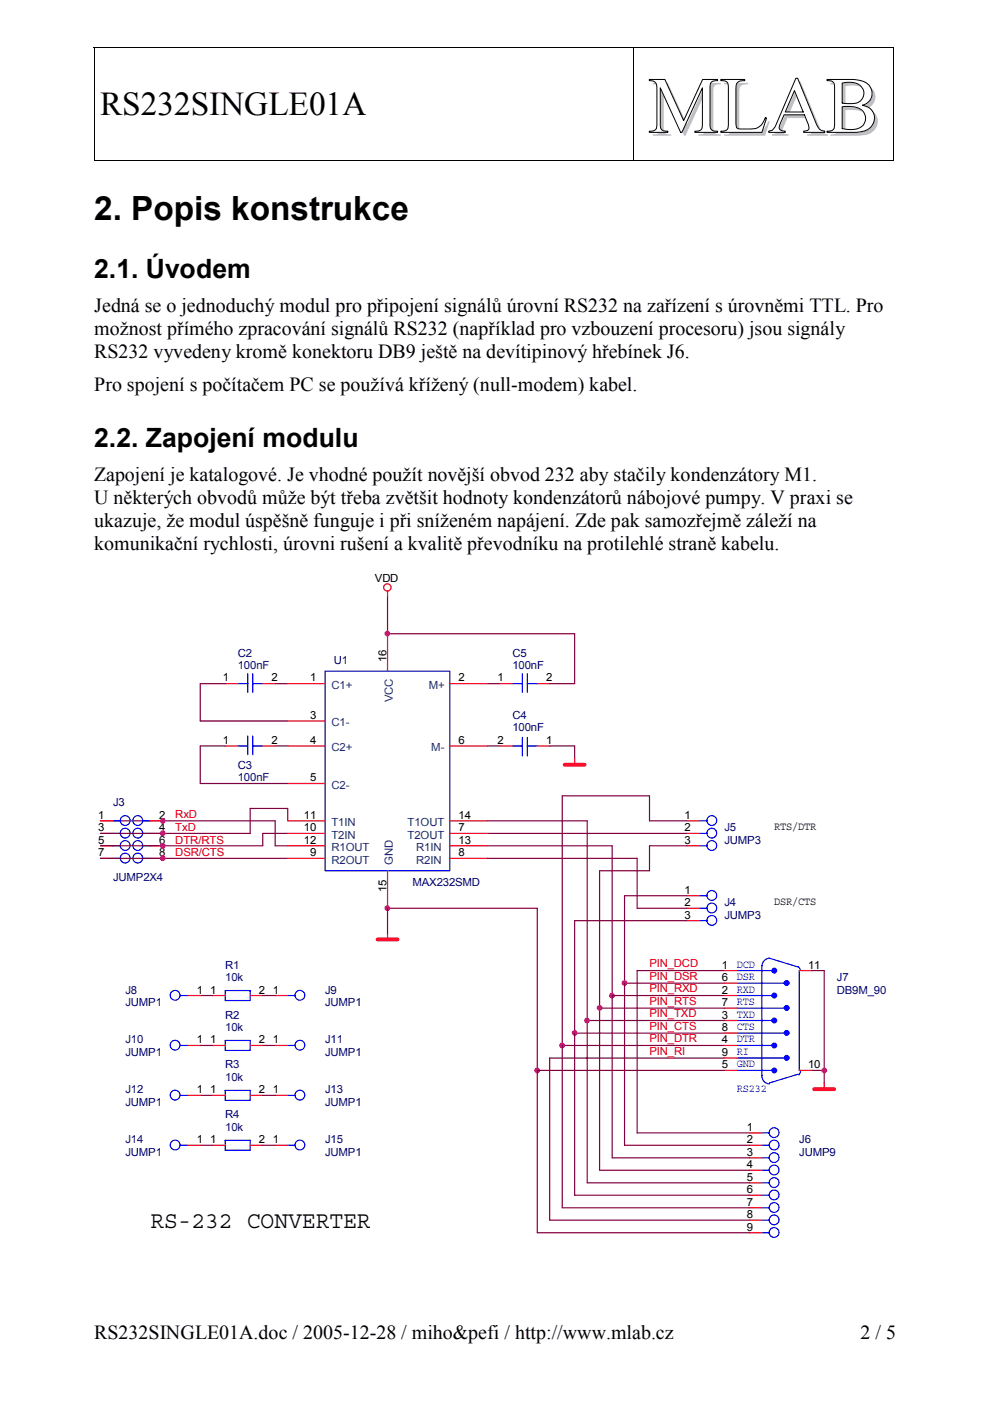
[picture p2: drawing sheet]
<svg xmlns="http://www.w3.org/2000/svg" width="210mm" height="297mm" viewBox="0 0 210 297" stroke-linecap="round" stroke-linejoin="round" font-family="sans-serif">
<defs><g id="words">
<text font-size="16.9" fill="#c0c0c0" x="138.1" y="28.8">MLAB</text>
<g font-size="7.1">
<text x="21.2" y="24.5">RS232SINGLE01A</text>
<text x="20" y="46.6">2. Popis konstrukce</text>
</g>
<g font-size="5.6">
<text x="20" y="59">2.1. Úvodem</text>
<text x="20" y="94.8">2.2. Zapojení modulu</text>
</g>
<text font-size="5" x="31.9" y="260.3">RS-232 CONVERTER</text>
<g font-size="4.2">
<text x="20" y="66.2">Jedná se o jednoduchý modul pro připojení signálů úrovní RS232 na zařízení s úrovněmi TTL. Pro</text>
<text x="20" y="71">možnost přímého zpracování signálů RS232 (například pro vzbouzení procesoru) jsou signály</text>
<text x="20" y="75.9">RS232 vyvedeny kromě konektoru DB9 ještě na devítipinový hřebínek J6.</text>
<text x="20" y="82.9">Pro spojení s počítačem PC se používá křížený (null-modem) kabel.</text>
<text x="20" y="102">Zapojení je katalogové. Je vhodné použít novější obvod 232 aby stačily kondenzátory M1.</text>
<text x="20" y="106.9">U některých obvodů může být třeba zvětšit hodnoty kondenzátorů nábojové pumpy. V praxi se</text>
<text x="20" y="111.8">ukazuje, že modul úspěšně funguje i při sníženém napájení. Zde pak samozřejmě záleží na</text>
<text x="20" y="116.6">komunikační rychlosti, úrovni rušení a kvalitě převodníku na protilehlé straně kabelu.</text>
<text x="20" y="283.8">RS232SINGLE01A.doc / 2005-12-28 / miho&amp;pefi / http://www.mlab.cz</text>
<text x="182.5" y="283.8">2 / 5</text>
</g>
<g font-size="2.4">
<text x="79.5" y="123.3">VDD</text>
<text x="82" y="140.5" transform="rotate(-90 82 140.5)">16</text>
<text x="47.2" y="144.5">1</text>
<text x="57.6" y="144.5">2</text>
<text x="65.7" y="144.5">1</text>
<text x="97.2" y="144.5">2</text>
<text x="105.5" y="144.5">1</text>
<text x="115.8" y="144.5">2</text>
<text x="65.7" y="152.4">3</text>
<text x="47.2" y="157.7">1</text>
<text x="57.6" y="157.7">2</text>
<text x="65.7" y="157.7">4</text>
<text x="97.2" y="157.7">6</text>
<text x="105.5" y="157.7">2</text>
<text x="115.8" y="157.7">1</text>
<text x="65.7" y="165.7">5</text>
<text x="20.8" y="173.6">1</text>
<text x="33.7" y="173.6">2</text>
<text x="64.4" y="173.6">11</text>
<text x="97.2" y="173.6">14</text>
<text x="145.1" y="173.6">1</text>
<text x="20.8" y="176.2">3</text>
<text x="20.8" y="178.9">5</text>
<text x="33.7" y="176.2">4</text>
<text x="33.7" y="178.9">6</text>
<text x="64.4" y="176.2">10</text>
<text x="64.4" y="178.9">12</text>
<text x="97.2" y="176.2">7</text>
<text x="97.2" y="178.9">13</text>
<text x="145.1" y="176.2">2</text>
<text x="145.1" y="178.9">3</text>
<text x="164.2" y="176">RTS/DTR</text>
<text x="20.8" y="181.5">7</text>
<text x="33.7" y="181.5">8</text>
<text x="65.7" y="181.5">9</text>
<text x="97.2" y="181.5">8</text>
<text x="82" y="189.1" transform="rotate(-90 82 189.1)">15</text>
<text x="145.1" y="189.5">1</text>
<text x="164.2" y="191.9">DSR/CTS</text>
<text x="145.1" y="192.1">2</text>
<text x="145.1" y="194.8">3</text>
<text x="153.1" y="205.4">1</text>
<text x="153.1" y="208">6</text>
<text x="171.3" y="205.4">11</text>
<text x="41.7" y="210.7">1</text>
<text x="44.6" y="210.7">1</text>
<text x="54.9" y="210.7">2</text>
<text x="57.8" y="210.7">1</text>
<text x="153.1" y="210.7">2</text>
<text x="153.1" y="215.9">3</text>
<text x="153.1" y="213.3">7</text>
<text x="41.7" y="221.2">1</text>
<text x="44.6" y="221.2">1</text>
<text x="54.9" y="221.2">2</text>
<text x="57.8" y="221.2">1</text>
<text x="153.1" y="221.2">4</text>
<text x="153.1" y="218.6">8</text>
<text x="153.1" y="226.5">5</text>
<text x="153.1" y="223.9">9</text>
<text x="171.3" y="226.5">10</text>
<text x="41.7" y="231.8">1</text>
<text x="44.6" y="231.8">1</text>
<text x="54.9" y="231.8">2</text>
<text x="57.8" y="231.8">1</text>
<text x="158.4" y="239.7">1</text>
<text x="41.7" y="242.4">1</text>
<text x="44.6" y="242.4">1</text>
<text x="54.9" y="242.4">2</text>
<text x="57.8" y="242.4">1</text>
<text x="158.4" y="242.4">2</text>
<text x="158.4" y="245">3</text>
<text x="158.4" y="247.7">4</text>
<text x="158.4" y="250.3">5</text>
<text x="158.4" y="253">6</text>
<text x="158.4" y="255.6">7</text>
<text x="158.4" y="258.3">8</text>
<text x="158.4" y="260.9">9</text>
</g>
<g font-size="2.4" fill="#000080">
<text x="50.4" y="139.2">C2</text>
<text x="50.4" y="141.9">100nF</text>
<text x="70.8" y="140.8">U1</text>
<text x="108.6" y="139.2">C5</text>
<text x="108.6" y="141.9">100nF</text>
<text x="108.6" y="152.4">C4</text>
<text x="108.6" y="155.1">100nF</text>
<text x="50.4" y="163">C3</text>
<text x="50.4" y="165.7">100nF</text>
<text x="24" y="170.9">J3</text>
<text x="153.6" y="176.2">J5</text>
<text x="153.6" y="178.9">JUMP3</text>
<text x="24" y="186.8">JUMP2X4</text>
<text x="87.5" y="187.9">MAX232SMD</text>
<text x="153.6" y="192.1">J4</text>
<text x="153.6" y="194.8">JUMP3</text>
<text x="47.8" y="205.4">R1</text>
<text x="47.8" y="208">10k</text>
<text x="177.4" y="208">J7</text>
<text x="26.6" y="210.7">J8</text>
<text x="26.6" y="213.3">JUMP1</text>
<text x="47.8" y="215.9">R2</text>
<text x="68.9" y="210.7">J9</text>
<text x="68.9" y="213.3">JUMP1</text>
<text x="177.4" y="210.7">DB9M_90</text>
<text x="26.6" y="221.2">J10</text>
<text x="47.8" y="218.6">10k</text>
<text x="68.9" y="221.2">J11</text>
<text x="26.6" y="223.9">JUMP1</text>
<text x="47.8" y="226.5">R3</text>
<text x="68.9" y="223.9">JUMP1</text>
<text x="26.6" y="231.8">J12</text>
<text x="47.8" y="229.2">10k</text>
<text x="68.9" y="231.8">J13</text>
<text x="26.6" y="234.4">JUMP1</text>
<text x="47.8" y="237.1">R4</text>
<text x="47.8" y="239.7">10k</text>
<text x="68.9" y="234.4">JUMP1</text>
<text x="26.6" y="242.4">J14</text>
<text x="26.6" y="245">JUMP1</text>
<text x="68.9" y="242.4">J15</text>
<text x="68.9" y="245">JUMP1</text>
<text x="169.5" y="242.4">J6</text>
<text x="169.5" y="245">JUMP9</text>
</g>
<g font-size="2.4" fill="#004080">
<text x="70.3" y="146.1">C1+</text>
<text x="83.3" y="148.9" transform="rotate(-90 83.3 148.9)">VCC</text>
<text x="90.9" y="146.1">M+</text>
<text x="70.3" y="154">C1-</text>
<text x="70.3" y="159.3">C2+</text>
<text x="91.4" y="159.3">M-</text>
<text x="70.3" y="167.3">C2-</text>
<text x="70.3" y="175.2">T1IN</text>
<text x="70.3" y="177.8">T2IN</text>
<text x="86.4" y="175.2">T1OUT</text>
<text x="86.4" y="177.8">T2OUT</text>
<text x="70.3" y="180.5">R1OUT</text>
<text x="70.3" y="183.1">R2OUT</text>
<text x="83.3" y="183.3" transform="rotate(-90 83.3 183.3)">GND</text>
<text x="88.3" y="180.5">R1IN</text>
<text x="88.3" y="183.1">R2IN</text>
</g>
<g font-size="2.4" fill="#f00">
<text x="37.2" y="173.4">RxD</text>
<text x="37.2" y="178.9">DTR/RTS</text>
<text x="37.2" y="176.2">TxD</text>
<text x="37.2" y="181.5">DSR/CTS</text>
<text x="137.7" y="205.1">PIN_DCD</text>
<text x="137.7" y="207.7">PIN_DSR</text>
<text x="137.7" y="213">PIN_RTS</text>
<text x="137.7" y="215.7">PIN_TXD</text>
<text x="137.7" y="210.4">PIN_RXD</text>
<text x="137.7" y="221">PIN_DTR</text>
<text x="137.7" y="218.3">PIN_CTS</text>
<text x="137.7" y="223.6">PIN_RI</text>
</g>
<g font-size="2.4" fill="#00f">
<text x="156.3" y="205.1">DCD</text>
<text x="156.3" y="207.8">DSR</text>
<text x="156.3" y="213.1">RTS</text>
<text x="156.3" y="210.4">RXD</text>
<text x="156.3" y="215.7">TXD</text>
<text x="156.3" y="218.4">CTS</text>
<text x="156.3" y="221">DTR</text>
<text x="156.3" y="223.6">RI</text>
<text x="156.3" y="226.3">GND</text>
<text x="156.3" y="231.6">RS232</text>
</g>
</g></defs>
<path d="M137.7 16.8h3.3l3.9 8.8 4.1-8.8h3.1v.3a1.21 1.21 0 0 0-1.6 1.3v8.2a1.2 1.2 0 0 0 1.6 1.2v.3h-4.8v-.3a1.18 1.18 0 0 0 1.6-1.3v-7.9l-4.3 9.5h-.3l-4.3-9.5v8a1.2 1.2 0 0 0 1.6 1.2v.3h-3.9v-.3a1.21 1.21 0 0 0 1.6-1.3v-8a1.3 1.3 0 0 0-1.6-1.4z" fill="none" stroke="#000" stroke-width=".21"/>
<g fill="#fff">
<path d="M152.8 16.9h5.1z"/>
<path d="M152.8 16.9l5.1 .1z"/>
<path d="M152.8 17h5.1z"/>
<path d="M152.8 17l5.1 .1z"/>
<path d="M152.8 17.1h5.1z"/>
<path d="M153.2 17.1l4.3 .1z"/>
<path d="M153.5 17.2h3.6z"/>
<path d="M153.8 17.2l3.1 .1z"/>
<path d="M153.9 17.3h2.9z"/>
<path d="M154 17.3h2.7z"/>
<path d="M154 17.3l2.6 .1z"/>
<path d="M154.1 17.4h2.4z"/>
<path d="M154.1 17.4l2.4 .1z"/>
<path d="M154.2 17.5h2.2z"/>
<path d="M154.3 17.5l2 .1z"/>
<path d="M154.3 17.6h2z"/>
<path d="M154.3 17.6l2 .1z"/>
<path d="M154.3 17.7h2z"/>
<path d="M154.3 17.7l1.9 .1z"/>
<path d="M154.3 17.8h1.9z"/>
<path d="M154.3 17.8l1.9 .1z"/>
<path d="M154.3 17.9h1.8z"/>
<path d="M154.4 17.9l1.7 .1z"/>
<path d="M154.4 18h1.7z"/>
<path d="M154.4 18l1.7 .1z"/>
<path d="M154.4 18.1h1.7z"/>
<path d="M154.4 18.1l1.7 .1z"/>
<path d="M154.4 18.2h1.7z"/>
<path d="M154.4 18.2l1.7 .1z"/>
<path d="M154.4 18.3h1.7z"/>
<path d="M154.4 18.3l1.7 .1z"/>
<path d="M154.4 18.4h1.7z"/>
<path d="M154.4 18.4h1.6z"/>
<path d="M154.4 18.4l1.6 .1z"/>
<path d="M154.4 18.5h1.6z"/>
<path d="M154.4 18.5l1.6 .1z"/>
<path d="M154.4 18.6h1.6z"/>
<path d="M154.4 18.6l1.6 .1z"/>
<path d="M154.4 18.7h1.6z"/>
<path d="M154.4 18.7l1.6 .1z"/>
<path d="M154.4 18.8h1.6z"/>
<path d="M154.4 18.8l1.6 .1z"/>
<path d="M154.4 18.9h1.6z"/>
<path d="M154.4 18.9l1.6 .1z"/>
<path d="M154.4 19h1.6z"/>
<path d="M154.4 19l1.6 .1z"/>
<path d="M154.4 19.1h1.6z"/>
<path d="M154.4 19.1l1.6 .1z"/>
<path d="M154.4 19.2h1.6z"/>
<path d="M154.4 19.2l1.6 .1z"/>
<path d="M154.4 19.3h1.6z"/>
<path d="M154.4 19.3l1.6 .1z"/>
<path d="M154.4 19.4h1.6z"/>
<path d="M154.4 19.4l1.6 .1z"/>
<path d="M154.4 19.5h1.6z"/>
<path d="M154.4 19.5l1.6 .1z"/>
<path d="M154.4 19.6h1.6z"/>
<path d="M154.4 19.6l1.6 .1z"/>
<path d="M154.4 19.7h1.6z"/>
<path d="M154.4 19.7l1.6 .1z"/>
<path d="M154.4 19.8h1.6z"/>
<path d="M154.4 19.8l1.6 .1z"/>
<path d="M154.4 19.9h1.6z"/>
<path d="M154.4 19.9l1.6 .1z"/>
<path d="M154.4 20h1.6z"/>
<path d="M154.4 20l1.6 .1z"/>
<path d="M154.4 20.1h1.6z"/>
<path d="M154.4 20.1l1.6 .1z"/>
<path d="M154.4 20.2h1.6z"/>
<path d="M154.4 20.2l1.6 .1z"/>
<path d="M154.4 20.3h1.6z"/>
<path d="M154.4 20.3l1.6 .1z"/>
<path d="M154.4 20.4h1.6z"/>
<path d="M154.4 20.4l1.6 .1z"/>
<path d="M154.4 20.5h1.6z"/>
<path d="M154.4 20.5l1.6 .1z"/>
<path d="M154.4 20.6h1.6z"/>
<path d="M154.4 20.6l1.6 .1z"/>
<path d="M154.4 20.7h1.6z"/>
<path d="M154.4 20.7l1.6 .1z"/>
<path d="M154.4 20.8h1.6z"/>
<path d="M154.4 20.8l1.6 .1z"/>
<path d="M154.4 20.9h1.6z"/>
<path d="M154.4 20.9l1.6 .1z"/>
<path d="M154.4 21h1.6z"/>
<path d="M154.4 21l1.6 .1z"/>
<path d="M154.4 21.1h1.6z"/>
<path d="M154.4 21.1l1.6 .1z"/>
<path d="M154.4 21.2h1.6z"/>
<path d="M154.4 21.2l1.6 .1z"/>
<path d="M154.4 21.3h1.6z"/>
<path d="M154.4 21.3l1.6 .1z"/>
<path d="M154.4 21.4h1.6z"/>
<path d="M154.4 21.4l1.6 .1z"/>
<path d="M154.4 21.5h1.6z"/>
<path d="M154.4 21.5l1.6 .1z"/>
<path d="M154.4 21.6h1.6z"/>
<path d="M154.4 21.6l1.6 .1z"/>
<path d="M154.4 21.7h1.6z"/>
<path d="M154.4 21.7l1.6 .1z"/>
<path d="M154.4 21.8h1.6z"/>
<path d="M154.4 21.8l1.6 .1z"/>
<path d="M154.4 21.9h1.6z"/>
<path d="M154.4 21.9l1.6 .1z"/>
<path d="M154.4 22h1.6z"/>
<path d="M154.4 22l1.6 .1z"/>
<path d="M154.4 22.1h1.6z"/>
<path d="M154.4 22.1l1.6 .1z"/>
<path d="M154.4 22.2h1.6z"/>
<path d="M154.4 22.2l1.6 .1z"/>
<path d="M154.4 22.3h1.6z"/>
<path d="M154.4 22.3l1.6 .1z"/>
<path d="M154.4 22.4h1.6z"/>
<path d="M154.4 22.4l1.6 .1z"/>
<path d="M154.4 22.5h1.6z"/>
<path d="M154.4 22.5l1.6 .1z"/>
<path d="M154.4 22.6h1.6z"/>
<path d="M154.4 22.6l1.6 .1z"/>
<path d="M154.4 22.7h1.6z"/>
<path d="M154.4 22.7l1.6 .1z"/>
<path d="M154.4 22.8h1.6z"/>
<path d="M154.4 22.8l1.6 .1z"/>
<path d="M154.4 22.9h1.6z"/>
<path d="M154.4 22.9l1.6 .1z"/>
<path d="M154.4 23h1.6z"/>
<path d="M154.4 23l1.6 .1z"/>
<path d="M154.4 23.1h1.6z"/>
<path d="M154.4 23.1l1.6 .1z"/>
<path d="M154.4 23.2h1.6z"/>
<path d="M154.4 23.2l1.6 .1z"/>
<path d="M154.4 23.3h1.6z"/>
<path d="M154.4 23.3l1.6 .1z"/>
<path d="M154.4 23.4h1.6z"/>
<path d="M154.4 23.4l1.6 .1z"/>
<path d="M154.4 23.5h1.6z"/>
<path d="M154.4 23.5l1.6 .1z"/>
<path d="M154.4 23.6h1.6z"/>
<path d="M154.4 23.6l1.6 .1z"/>
<path d="M154.4 23.7h1.6z"/>
<path d="M154.4 23.7l1.6 .1z"/>
<path d="M154.4 23.8h1.6z"/>
<path d="M154.4 23.8l1.6 .1z"/>
<path d="M154.4 23.9h1.6z"/>
<path d="M154.4 23.9l1.6 .1z"/>
<path d="M154.4 24h1.6z"/>
<path d="M154.4 24l1.6 .1z"/>
<path d="M154.4 24.1h1.6z"/>
<path d="M154.4 24.1l1.6 .1z"/>
<path d="M154.4 24.2h1.6z"/>
<path d="M154.4 24.2l1.6 .1z"/>
<path d="M154.4 24.3h1.6z"/>
<path d="M154.4 24.3l1.6 .1z"/>
<path d="M154.4 24.4h1.6z"/>
<path d="M154.4 24.4l1.6 .1z"/>
<path d="M154.4 24.5h1.6z"/>
<path d="M154.4 24.5l1.6 .1z"/>
<path d="M154.4 24.6h1.6z"/>
<path d="M154.4 24.6l1.6 .1z"/>
<path d="M154.4 24.7h1.6z"/>
<path d="M154.4 24.7l1.6 .1z"/>
<path d="M154.4 24.8h1.6z"/>
<path d="M154.4 24.8l1.6 .1z"/>
<path d="M154.4 24.9h1.6z"/>
<path d="M154.4 24.9l1.6 .1z"/>
<path d="M154.4 25h1.6z"/>
<path d="M154.4 25l1.6 .1z"/>
<path d="M162.3 25l.2 .1z"/>
<path d="M154.4 25.1h1.6z"/>
<path d="M162.2 25.1h.3z"/>
<path d="M154.4 25.1l1.6 .1z"/>
<path d="M162.2 25.1l.3 .1z"/>
<path d="M154.4 25.2h1.6z"/>
<path d="M162.2 25.2h.3z"/>
<path d="M154.4 25.2l1.6 .1z"/>
<path d="M162.2 25.2l.3 .1z"/>
<path d="M154.4 25.3h1.6z"/>
<path d="M162.1 25.3h.3z"/>
<path d="M154.4 25.3l1.6 .1z"/>
<path d="M162.1 25.3l.3 .1z"/>
<path d="M154.4 25.4h1.6z"/>
<path d="M162.1 25.4h.3z"/>
<path d="M154.4 25.4l1.6 .1z"/>
<path d="M162.1 25.4l.3 .1z"/>
<path d="M154.4 25.5h1.6z"/>
<path d="M162.1 25.5h.3z"/>
<path d="M162.1 25.5h.2z"/>
<path d="M154.4 25.5l1.6 .1z"/>
<path d="M162 25.5l.3 .1z"/>
<path d="M154.4 25.6h1.6z"/>
<path d="M162 25.6h.3z"/>
<path d="M154.4 25.6l1.6 .1z"/>
<path d="M162 25.6l.3 .1z"/>
<path d="M154.4 25.7h1.6z"/>
<path d="M162 25.7h.3z"/>
<path d="M154.4 25.7l1.6 .1z"/>
<path d="M161.9 25.7l.4 .1z"/>
<path d="M154.4 25.8h1.6z"/>
<path d="M161.9 25.8h.4z"/>
<path d="M154.4 25.8l1.6 .1z"/>
<path d="M161.9 25.8l.4 .1z"/>
<path d="M154.4 25.9h1.6z"/>
<path d="M161.8 25.9h.5z"/>
<path d="M154.4 25.9l1.6 .1z"/>
<path d="M161.8 25.9l.4 .1z"/>
<path d="M154.4 26h1.6z"/>
<path d="M161.8 26h.4z"/>
<path d="M154.4 26l1.6 .1z"/>
<path d="M161.8 26l.4 .1z"/>
<path d="M154.4 26.1h1.6z"/>
<path d="M161.8 26.1h.4z"/>
<path d="M161.7 26.1h.5z"/>
<path d="M154.4 26.1l1.6 .1z"/>
<path d="M161.7 26.1l.5 .1z"/>
<path d="M154.4 26.2h1.6z"/>
<path d="M161.7 26.2h.4z"/>
<path d="M154.4 26.2l1.6 .1z"/>
<path d="M161.6 26.2l.5 .1z"/>
<path d="M154.4 26.3h1.6z"/>
<path d="M161.6 26.3h.5z"/>
<path d="M154.4 26.3l1.6 .1z"/>
<path d="M161.6 26.3l.5 .1z"/>
<path d="M154.4 26.4h1.6z"/>
<path d="M161.5 26.4h.6z"/>
<path d="M154.4 26.4l1.6 .1z"/>
<path d="M161.5 26.4l.6 .1z"/>
<path d="M154.4 26.5h1.6z"/>
<path d="M161.5 26.5h.6z"/>
<path d="M154.4 26.5l1.7 .1z"/>
<path d="M161.4 26.5l.7 .1z"/>
<path d="M154.4 26.6h1.7z"/>
<path d="M161.4 26.6h.7z"/>
<path d="M161.3 26.6h.7z"/>
<path d="M154.4 26.6l1.7 .1z"/>
<path d="M161.2 26.6l.8 .1z"/>
<path d="M154.4 26.7h1.7z"/>
<path d="M161.2 26.7h.8z"/>
<path d="M154.4 26.7l1.7 .1z"/>
<path d="M161.2 26.7l.8 .1z"/>
<path d="M154.4 26.8h1.7z"/>
<path d="M161.1 26.8h.9z"/>
<path d="M154.4 26.8l1.7 .1z"/>
<path d="M161 26.8l1 .1z"/>
<path d="M154.4 26.9h1.7z"/>
<path d="M161 26.9h.9z"/>
<path d="M154.4 26.9l1.8 .1z"/>
<path d="M160.9 26.9l1 .1z"/>
<path d="M154.4 27h1.8z"/>
<path d="M160.8 27h1.1z"/>
<path d="M154.4 27l1.8 .1z"/>
<path d="M160.7 27l1.2 .1z"/>
<path d="M154.3 27.1h1.9z"/>
<path d="M160.7 27.1h1.2z"/>
<path d="M154.3 27.1l2 .1z"/>
<path d="M160.6 27.1l1.2 .1z"/>
<path d="M154.3 27.2h2z"/>
<path d="M160.5 27.2h1.3z"/>
<path d="M160.4 27.2h1.4z"/>
<path d="M154.3 27.2l2.1 .1z"/>
<path d="M160.2 27.2l1.6 .1z"/>
<path d="M154.3 27.3h2.2z"/>
<path d="M160.1 27.3h1.7z"/>
<path d="M154.3 27.3l2.3 .1z"/>
<path d="M159.7 27.3l2.1 .1z"/>
<path d="M154.3 27.4h7.5z"/>
<path d="M154.2 27.4l7.6 .1z"/>
<path d="M154.2 27.5h7.6z"/>
<path d="M154.2 27.5h7.5z"/>
<path d="M154.1 27.5l7.6 .1z"/>
<path d="M154.1 27.6h7.6z"/>
<path d="M154 27.6l7.7 .1z"/>
<path d="M153.9 27.7h7.8z"/>
<path d="M153.8 27.7h7.9z"/>
<path d="M153.7 27.7l8 .1z"/>
<path d="M153.6 27.8h8z"/>
<path d="M152.8 27.8l8.8 .1z"/>
<path d="M152.8 27.9h8.8z"/>
<path d="M152.8 27.9l8.8 .1z"/>
<path d="M152.8 28h8.8z"/>
<path d="M152.8 28l8.7 .1z"/>
</g>
<path d="M152.8 16.8h5.1v.3a1.43 1.43 0 0 0-1.9 1.4v7.9l.2 .6 .3 .3h.4h2.3a2.98 2.98 0 0 0 3.1-2.3h.2l-1 3.1h-8.7v-.3a1.18 1.18 0 0 0 1.6-1.3v-8.2a1.2 1.2 0 0 0-1.6-1.2z" fill="none" stroke="#000" stroke-width=".21"/>
<g fill="#fff">
<path d="M168.7 16.6l.4 .1z"/>
<path d="M168.7 16.7h.4z"/>
<path d="M168.7 16.7h.5z"/>
<path d="M168.7 16.7l.5 .1z"/>
<path d="M168.7 16.8h.5z"/>
<path d="M168.7 16.8l.5 .1z"/>
<path d="M168.6 16.9h.6z"/>
<path d="M168.6 16.9l.6 .1z"/>
<path d="M168.6 17h.6z"/>
<path d="M168.6 17h.7z"/>
<path d="M168.6 17l.7 .1z"/>
<path d="M168.5 17.1h.8z"/>
<path d="M168.5 17.1l.8 .1z"/>
<path d="M168.5 17.2h.8z"/>
<path d="M168.5 17.2l.9 .1z"/>
<path d="M168.5 17.3h.9z"/>
<path d="M168.4 17.3h1z"/>
<path d="M168.4 17.3l1 .1z"/>
<path d="M168.4 17.4h1z"/>
<path d="M168.4 17.4l1.1 .1z"/>
<path d="M168.4 17.5h1.1z"/>
<path d="M168.4 17.5l1.1 .1z"/>
<path d="M168.3 17.6h1.2z"/>
<path d="M168.3 17.6l1.2 .1z"/>
<path d="M168.3 17.7h1.2z"/>
<path d="M168.3 17.7l1.3 .1z"/>
<path d="M168.2 17.8h1.4z"/>
<path d="M168.2 17.8l1.4 .1z"/>
<path d="M168.2 17.9h1.4z"/>
<path d="M168.2 17.9l1.5 .1z"/>
<path d="M168.1 18h1.6z"/>
<path d="M168.1 18l1.6 .1z"/>
<path d="M168.1 18.1h1.6z"/>
<path d="M168.1 18.1l1.7 .1z"/>
<path d="M168.1 18.2h1.7z"/>
<path d="M168.1 18.2l1.7 .1z"/>
<path d="M168 18.3h1.8z"/>
<path d="M168 18.3l1.8 .1z"/>
<path d="M168 18.4h1.8z"/>
<path d="M168 18.4l1.9 .1z"/>
<path d="M167.9 18.5h2z"/>
<path d="M167.9 18.5l2 .1z"/>
<path d="M167.9 18.6h2z"/>
<path d="M167.9 18.6l2.1 .1z"/>
<path d="M167.9 18.7h2.1z"/>
<path d="M167.9 18.7l2.1 .1z"/>
<path d="M167.8 18.8h2.2z"/>
<path d="M167.8 18.8l2.2 .1z"/>
<path d="M167.8 18.9h2.3z"/>
<path d="M167.8 18.9l2.3 .1z"/>
<path d="M167.7 19h2.4z"/>
<path d="M167.7 19l2.4 .1z"/>
<path d="M167.7 19.1h2.4z"/>
<path d="M167.7 19.1l2.4 .1z"/>
<path d="M167.6 19.2h2.6z"/>
<path d="M167.6 19.2l2.6 .1z"/>
<path d="M167.6 19.3h2.6z"/>
<path d="M167.6 19.3l.8 .1z"/>
<path d="M168.5 19.3l1.7 .1z"/>
<path d="M167.6 19.4h.8z"/>
<path d="M168.5 19.4h1.8z"/>
<path d="M167.6 19.4l.8 .1z"/>
<path d="M168.5 19.4l1.8 .1z"/>
<path d="M167.5 19.5h.9z"/>
<path d="M168.5 19.5h1.8z"/>
<path d="M167.5 19.5h.8z"/>
<path d="M167.5 19.5l.8 .1z"/>
<path d="M168.6 19.5l1.7 .1z"/>
<path d="M167.5 19.6h.8z"/>
<path d="M168.6 19.6h1.7z"/>
<path d="M167.5 19.6l.8 .1z"/>
<path d="M168.6 19.6l1.7 .1z"/>
<path d="M167.4 19.7h.9z"/>
<path d="M168.6 19.7h1.7z"/>
<path d="M167.4 19.7h.8z"/>
<path d="M168.7 19.7h1.7z"/>
<path d="M167.4 19.7l.8 .1z"/>
<path d="M168.7 19.7l1.7 .1z"/>
<path d="M167.4 19.8h.8z"/>
<path d="M168.7 19.8h1.7z"/>
<path d="M167.4 19.8l.8 .1z"/>
<path d="M168.7 19.8l1.7 .1z"/>
<path d="M167.3 19.9h.9z"/>
<path d="M168.7 19.9h1.8z"/>
<path d="M167.3 19.9l.8 .1z"/>
<path d="M168.7 19.9l1.8 .1z"/>
<path d="M167.3 20h.8z"/>
<path d="M168.7 20h1.8z"/>
<path d="M167.3 20l.8 .1z"/>
<path d="M168.8 20l1.7 .1z"/>
<path d="M167.3 20.1h.8z"/>
<path d="M168.8 20.1h1.8z"/>
<path d="M167.3 20.1l.8 .1z"/>
<path d="M168.8 20.1l1.8 .1z"/>
<path d="M167.2 20.2h.9z"/>
<path d="M168.8 20.2h1.8z"/>
<path d="M167.2 20.2l.8 .1z"/>
<path d="M168.8 20.2l1.8 .1z"/>
<path d="M167.2 20.3h.8z"/>
<path d="M168.9 20.3h1.7z"/>
<path d="M167.1 20.3l.9 .1z"/>
<path d="M168.9 20.3l1.7 .1z"/>
<path d="M167.1 20.4h.8z"/>
<path d="M168.9 20.4h1.7z"/>
<path d="M167.1 20.4l.8 .1z"/>
<path d="M169 20.4l1.7 .1z"/>
<path d="M167.1 20.5h.8z"/>
<path d="M169 20.5h1.7z"/>
<path d="M167.1 20.5l.8 .1z"/>
<path d="M169 20.5l1.7 .1z"/>
<path d="M167 20.6h.9z"/>
<path d="M169 20.6h1.7z"/>
<path d="M167 20.6l.9 .1z"/>
<path d="M169 20.6l1.8 .1z"/>
<path d="M167 20.7h.8z"/>
<path d="M169 20.7h1.8z"/>
<path d="M167 20.7l.8 .1z"/>
<path d="M169 20.7l1.8 .1z"/>
<path d="M167 20.8h.8z"/>
<path d="M169.1 20.8h1.7z"/>
<path d="M169.1 20.8h1.8z"/>
<path d="M166.9 20.8l.9 .1z"/>
<path d="M169.1 20.8l1.8 .1z"/>
<path d="M166.9 20.9h.8z"/>
<path d="M169.1 20.9h1.8z"/>
<path d="M166.9 20.9l.8 .1z"/>
<path d="M169.1 20.9l1.8 .1z"/>
<path d="M166.9 21h.8z"/>
<path d="M169.2 21h1.7z"/>
<path d="M166.9 21l.8 .1z"/>
<path d="M169.2 21l1.7 .1z"/>
<path d="M166.8 21.1h.9z"/>
<path d="M169.2 21.1h1.7z"/>
<path d="M166.8 21.1h.8z"/>
<path d="M166.8 21.1l.8 .1z"/>
<path d="M169.2 21.1l1.8 .1z"/>
<path d="M166.8 21.2h.8z"/>
<path d="M169.2 21.2h1.8z"/>
<path d="M166.8 21.2l.8 .1z"/>
<path d="M169.2 21.2l1.8 .1z"/>
<path d="M166.8 21.3h.8z"/>
<path d="M169.3 21.3h1.7z"/>
<path d="M166.8 21.3l.8 .1z"/>
<path d="M169.3 21.3l1.7 .1z"/>
<path d="M166.7 21.4h.9z"/>
<path d="M169.3 21.4h1.8z"/>
<path d="M166.7 21.4h.8z"/>
<path d="M166.7 21.4l.8 .1z"/>
<path d="M169.3 21.4l1.8 .1z"/>
<path d="M166.7 21.5h.8z"/>
<path d="M169.4 21.5h1.7z"/>
<path d="M166.7 21.5l.8 .1z"/>
<path d="M169.4 21.5l1.7 .1z"/>
<path d="M166.6 21.6h.8z"/>
<path d="M169.4 21.6h1.8z"/>
<path d="M166.6 21.6l.8 .1z"/>
<path d="M169.4 21.6l1.8 .1z"/>
<path d="M166.6 21.7h.8z"/>
<path d="M169.4 21.7h1.8z"/>
<path d="M169.5 21.7h1.7z"/>
<path d="M166.5 21.7l.9 .1z"/>
<path d="M169.5 21.7l1.7 .1z"/>
<path d="M166.5 21.8h.8z"/>
<path d="M169.5 21.8h1.7z"/>
<path d="M166.5 21.8l.8 .1z"/>
<path d="M169.5 21.8l1.7 .1z"/>
<path d="M166.5 21.9h.8z"/>
<path d="M169.5 21.9h1.8z"/>
<path d="M166.5 21.9l.8 .1z"/>
<path d="M169.5 21.9l1.8 .1z"/>
<path d="M166.5 22h.8z"/>
<path d="M169.6 22h1.7z"/>
<path d="M166.4 22l.9 .1z"/>
<path d="M169.6 22l1.7 .1z"/>
<path d="M166.4 22.1h.8z"/>
<path d="M169.6 22.1h1.8z"/>
<path d="M166.4 22.1l.8 .1z"/>
<path d="M169.6 22.1l1.8 .1z"/>
<path d="M166.4 22.2h.8z"/>
<path d="M169.6 22.2h1.8z"/>
<path d="M169.7 22.2h1.7z"/>
<path d="M166.3 22.2l.8 .1z"/>
<path d="M169.7 22.2l1.7 .1z"/>
<path d="M166.3 22.3h.8z"/>
<path d="M169.7 22.3h1.7z"/>
<path d="M166.3 22.3l.8 .1z"/>
<path d="M169.7 22.3l1.7 .1z"/>
<path d="M166.3 22.4h.8z"/>
<path d="M169.7 22.4h1.8z"/>
<path d="M166.3 22.4l.8 .1z"/>
<path d="M169.8 22.4l1.7 .1z"/>
<path d="M166.2 22.5h.8z"/>
<path d="M169.8 22.5h1.7z"/>
<path d="M166.2 22.5l.8 .1z"/>
<path d="M169.8 22.5l1.7 .1z"/>
<path d="M166.2 22.6h.8z"/>
<path d="M169.8 22.6h1.8z"/>
<path d="M166.2 22.6l.8 .1z"/>
<path d="M169.8 22.6l1.8 .1z"/>
<path d="M166.2 22.7h.8z"/>
<path d="M169.8 22.7h1.8z"/>
<path d="M166.2 22.7l.8 .1z"/>
<path d="M169.9 22.7l1.7 .1z"/>
<path d="M166.1 22.8h.8z"/>
<path d="M169.9 22.8h1.7z"/>
<path d="M169.9 22.8h1.8z"/>
<path d="M166.1 22.8l.8 .1z"/>
<path d="M169.9 22.8l1.8 .1z"/>
<path d="M166.1 22.9h.8z"/>
<path d="M169.9 22.9h1.8z"/>
<path d="M166 22.9l.9 .1z"/>
<path d="M170 22.9l1.7 .1z"/>
<path d="M166 23h.8z"/>
<path d="M170 23h1.7z"/>
<path d="M166 23l.8 .1z"/>
<path d="M170 23l1.7 .1z"/>
<path d="M166 23.1h.8z"/>
<path d="M170 23.1h1.7z"/>
<path d="M170 23.1h1.8z"/>
<path d="M165.9 23.1l.9 .1z"/>
<path d="M170.1 23.1l1.7 .1z"/>
<path d="M165.9 23.2h.9z"/>
<path d="M170.1 23.2h1.7z"/>
<path d="M165.9 23.2l.9 .1z"/>
<path d="M170.1 23.2l1.7 .1z"/>
<path d="M165.9 23.3h.8z"/>
<path d="M170.1 23.3h1.7z"/>
<path d="M170.1 23.3h1.8z"/>
<path d="M165.9 23.3l.8 .1z"/>
<path d="M170.1 23.3l1.8 .1z"/>
<path d="M165.9 23.4h.8z"/>
<path d="M170.1 23.4h1.8z"/>
<path d="M165.8 23.4l.8 .1z"/>
<path d="M170.2 23.4l1.7 .1z"/>
<path d="M165.8 23.5h.8z"/>
<path d="M170.2 23.5h1.7z"/>
<path d="M165.8 23.5l.8 .1z"/>
<path d="M170.2 23.5l1.8 .1z"/>
<path d="M165.8 23.6h.8z"/>
<path d="M170.2 23.6h1.8z"/>
<path d="M165.7 23.6l.8 .1z"/>
<path d="M170.3 23.6l1.7 .1z"/>
<path d="M165.7 23.7h.8z"/>
<path d="M170.3 23.7h1.7z"/>
<path d="M165.7 23.7l.8 .1z"/>
<path d="M170.3 23.7l1.7 .1z"/>
<path d="M165.7 23.8h6.3z"/>
<path d="M165.7 23.8l6.4 .1z"/>
<path d="M165.7 23.9h6.4z"/>
<path d="M165.6 23.9l6.5 .1z"/>
<path d="M165.6 24h6.5z"/>
<path d="M165.6 24l6.6 .1z"/>
<path d="M165.6 24.1h6.6z"/>
<path d="M165.5 24.1l6.7 .1z"/>
<path d="M165.5 24.2h6.7z"/>
<path d="M165.5 24.2l6.8 .1z"/>
<path d="M165.5 24.3h6.8z"/>
<path d="M165.4 24.3l6.9 .1z"/>
<path d="M165.4 24.4h.8z"/>
<path d="M170.6 24.4h1.7z"/>
<path d="M165.4 24.4l.8 .1z"/>
<path d="M170.6 24.4l1.7 .1z"/>
<path d="M165.4 24.5h.8z"/>
<path d="M170.6 24.5h1.7z"/>
<path d="M165.4 24.5l.8 .1z"/>
<path d="M170.6 24.5l1.8 .1z"/>
<path d="M165.4 24.6h.8z"/>
<path d="M170.6 24.6h1.8z"/>
<path d="M165.3 24.6l.8 .1z"/>
<path d="M170.6 24.6l1.8 .1z"/>
<path d="M165.3 24.7h.8z"/>
<path d="M170.7 24.7h1.7z"/>
<path d="M165.3 24.7l.8 .1z"/>
<path d="M170.7 24.7l1.8 .1z"/>
<path d="M165.3 24.8h.8z"/>
<path d="M170.7 24.8h1.8z"/>
<path d="M165.2 24.8l.8 .1z"/>
<path d="M170.7 24.8l1.8 .1z"/>
<path d="M165.2 24.9h.8z"/>
<path d="M170.8 24.9h1.7z"/>
<path d="M165.2 24.9l.8 .1z"/>
<path d="M170.8 24.9l1.7 .1z"/>
<path d="M165.2 25h.8z"/>
<path d="M170.8 25h1.8z"/>
<path d="M165.2 25h.7z"/>
<path d="M165.1 25l.8 .1z"/>
<path d="M170.8 25l1.8 .1z"/>
<path d="M165.1 25.1h.8z"/>
<path d="M170.9 25.1h1.7z"/>
<path d="M165.1 25.1l.8 .1z"/>
<path d="M170.9 25.1l1.7 .1z"/>
<path d="M165.1 25.2h.8z"/>
<path d="M170.9 25.2h1.7z"/>
<path d="M165.1 25.2l.8 .1z"/>
<path d="M170.9 25.2l1.7 .1z"/>
<path d="M165.1 25.3h.8z"/>
<path d="M170.9 25.3h1.7z"/>
<path d="M165.1 25.3h.7z"/>
<path d="M170.9 25.3h1.8z"/>
<path d="M165 25.3l.8 .1z"/>
<path d="M170.9 25.3l1.8 .1z"/>
<path d="M165 25.4h.8z"/>
<path d="M170.9 25.4h1.8z"/>
<path d="M165 25.4l.8 .1z"/>
<path d="M171 25.4l1.7 .1z"/>
<path d="M165 25.5h.8z"/>
<path d="M171 25.5h1.8z"/>
<path d="M164.9 25.5h.8z"/>
<path d="M164.9 25.5l.8 .1z"/>
<path d="M171 25.5l1.8 .1z"/>
<path d="M164.9 25.6h.8z"/>
<path d="M171 25.6h1.8z"/>
<path d="M164.9 25.6l.8 .1z"/>
<path d="M171.1 25.6l1.7 .1z"/>
<path d="M164.9 25.7h.8z"/>
<path d="M171.1 25.7h1.7z"/>
<path d="M164.8 25.7l.9 .1z"/>
<path d="M171.1 25.7l1.7 .1z"/>
<path d="M164.8 25.8h.9z"/>
<path d="M171.1 25.8h1.7z"/>
<path d="M164.8 25.8h.8z"/>
<path d="M171.1 25.8h1.8z"/>
<path d="M164.8 25.8l.8 .1z"/>
<path d="M171.2 25.8l1.7 .1z"/>
<path d="M164.8 25.9h.8z"/>
<path d="M171.2 25.9h1.7z"/>
<path d="M164.8 25.9l.8 .1z"/>
<path d="M171.2 25.9l1.7 .1z"/>
<path d="M164.8 26h.7z"/>
<path d="M171.2 26h1.7z"/>
<path d="M164.7 26l.8 .1z"/>
<path d="M171.2 26l1.8 .1z"/>
<path d="M164.7 26.1h.8z"/>
<path d="M171.2 26.1h1.8z"/>
<path d="M164.7 26.1l.8 .1z"/>
<path d="M171.3 26.1l1.7 .1z"/>
<path d="M164.7 26.2h.7z"/>
<path d="M171.3 26.2h1.7z"/>
<path d="M164.6 26.2l.8 .1z"/>
<path d="M171.3 26.2l1.8 .1z"/>
<path d="M164.6 26.3h.8z"/>
<path d="M171.3 26.3h1.8z"/>
<path d="M164.6 26.3l.8 .1z"/>
<path d="M171.4 26.3l1.7 .1z"/>
<path d="M164.6 26.4h.8z"/>
<path d="M171.4 26.4h1.7z"/>
<path d="M164.5 26.4h.9z"/>
<path d="M164.5 26.4l.9 .1z"/>
<path d="M171.4 26.4l1.7 .1z"/>
<path d="M164.5 26.5h.9z"/>
<path d="M171.4 26.5h1.7z"/>
<path d="M164.5 26.5l.8 .1z"/>
<path d="M171.4 26.5l1.8 .1z"/>
<path d="M164.5 26.6h.8z"/>
<path d="M171.4 26.6h1.8z"/>
<path d="M164.5 26.6l.8 .1z"/>
<path d="M171.4 26.6l1.8 .1z"/>
<path d="M164.4 26.7h.9z"/>
<path d="M171.4 26.7h1.9z"/>
<path d="M164.4 26.7l.9 .1z"/>
<path d="M171.4 26.7l1.9 .1z"/>
<path d="M164.4 26.8h.9z"/>
<path d="M171.4 26.8h1.9z"/>
<path d="M164.4 26.8l.8 .1z"/>
<path d="M171.5 26.8l1.9 .1z"/>
<path d="M164.3 26.9h.9z"/>
<path d="M171.5 26.9h1.9z"/>
<path d="M164.3 26.9l.9 .1z"/>
<path d="M171.5 26.9l1.9 .1z"/>
<path d="M164.3 27h.9z"/>
<path d="M171.5 27h1.9z"/>
<path d="M164.3 27l.9 .1z"/>
<path d="M171.5 27l2 .1z"/>
<path d="M164.2 27.1h1z"/>
<path d="M171.5 27.1h2z"/>
<path d="M164.2 27.1l1 .1z"/>
<path d="M171.5 27.1l2 .1z"/>
<path d="M164.2 27.2h1z"/>
<path d="M171.5 27.2h2.1z"/>
<path d="M164.1 27.2h1.1z"/>
<path d="M164.1 27.2l1.1 .1z"/>
<path d="M171.5 27.2l2.1 .1z"/>
<path d="M164 27.3h1.2z"/>
<path d="M171.5 27.3h2.2z"/>
<path d="M164 27.3l1.3 .1z"/>
<path d="M171.5 27.3l2.2 .1z"/>
<path d="M164 27.4h1.3z"/>
<path d="M171.5 27.4h2.2z"/>
<path d="M164 27.4l1.3 .1z"/>
<path d="M171.5 27.4l2.2 .1z"/>
<path d="M163.9 27.5h1.5z"/>
<path d="M171.4 27.5h2.4z"/>
<path d="M171.4 27.5h2.5z"/>
<path d="M163.8 27.5l1.6 .1z"/>
<path d="M171.4 27.5l2.5 .1z"/>
<path d="M163.8 27.6h1.6z"/>
<path d="M171.3 27.6h2.7z"/>
<path d="M163.7 27.6l1.8 .1z"/>
<path d="M171.3 27.6l2.8 .1z"/>
<path d="M163.6 27.7h2z"/>
<path d="M171.2 27.7h3z"/>
<path d="M163.5 27.7h2.2z"/>
<path d="M163.3 27.7l2.5 .1z"/>
<path d="M170.9 27.7l3.6 .1z"/>
<path d="M163.1 27.8h3z"/>
<path d="M170.7 27.8h4.1z"/>
<path d="M163 27.8l3.5 .1z"/>
<path d="M170.4 27.8l4.5 .1z"/>
<path d="M163 27.9h3.5z"/>
<path d="M170.4 27.9h4.5z"/>
<path d="M163 27.9l3.5 .1z"/>
<path d="M170.4 27.9l4.5 .1z"/>
<path d="M163 28h3.5z"/>
<path d="M170.4 28h4.5z"/>
<path d="M163 28l3.5 .1z"/>
<path d="M170.4 28l4.5 .1z"/>
</g>
<path d="M168.4 19.2l1.9 4.5h-3.8zM168.7 16.6h.4l4 9.9a1.99 1.99 0 0 0 1.8 1.3v.3h-4.5v-.3a.93 .93 0 0 0 1-.4 .93 .93 0 0 0 0-1.1l-.8-2h-4.4l-.8 2.1a.83 .83 0 0 0-.1 1 .83 .83 0 0 0 .8 .4h.4v.3h-3.5v-.3l.7-.2 .6-.7z" fill="none" stroke="#000" stroke-width=".21"/>
<g fill="#fff">
<path d="M175.3 16.9h5.5z"/>
<path d="M175.3 16.9l6.1 .1z"/>
<path d="M175.3 17h6.4z"/>
<path d="M175.3 17h6.6z"/>
<path d="M175.3 17l6.9 .1z"/>
<path d="M175.3 17.1h7.1z"/>
<path d="M175.8 17.1l6.8 .1z"/>
<path d="M176.1 17.2h6.6z"/>
<path d="M176.3 17.2l6.6 .1z"/>
<path d="M176.4 17.3h6.6z"/>
<path d="M176.5 17.3h6.6z"/>
<path d="M176.5 17.3l6.7 .1z"/>
<path d="M176.6 17.4h6.7z"/>
<path d="M176.6 17.4l6.8 .1z"/>
<path d="M176.7 17.5h6.8z"/>
<path d="M176.7 17.5h2.6z"/>
<path d="M180.8 17.5h2.8z"/>
<path d="M176.7 17.5l2.2 .1z"/>
<path d="M181.1 17.5l2.5 .1z"/>
<path d="M176.8 17.6h1.9z"/>
<path d="M181.3 17.6h2.3z"/>
<path d="M176.8 17.6l1.8 .1z"/>
<path d="M181.4 17.6l2.3 .1z"/>
<path d="M176.8 17.7h1.8z"/>
<path d="M181.5 17.7h2.3z"/>
<path d="M176.8 17.7l1.8 .1z"/>
<path d="M181.7 17.7l2.2 .1z"/>
<path d="M176.9 17.8h1.7z"/>
<path d="M181.8 17.8h2.1z"/>
<path d="M181.9 17.8h2z"/>
<path d="M176.9 17.8l1.7 .1z"/>
<path d="M181.9 17.8l2.1 .1z"/>
<path d="M176.9 17.9h1.7z"/>
<path d="M182 17.9h2z"/>
<path d="M176.9 17.9l1.7 .1z"/>
<path d="M182.1 17.9l2 .1z"/>
<path d="M176.9 18h1.7z"/>
<path d="M182.1 18h2z"/>
<path d="M176.9 18l1.7 .1z"/>
<path d="M182.2 18l2 .1z"/>
<path d="M176.9 18.1h1.7z"/>
<path d="M182.2 18.1h2z"/>
<path d="M182.3 18.1h2z"/>
<path d="M176.9 18.1l1.7 .1z"/>
<path d="M182.4 18.1l1.9 .1z"/>
<path d="M177 18.2h1.6z"/>
<path d="M182.4 18.2h1.9z"/>
<path d="M177 18.2l1.6 .1z"/>
<path d="M182.5 18.2l1.9 .1z"/>
<path d="M177 18.3h1.6z"/>
<path d="M182.5 18.3h1.9z"/>
<path d="M177 18.3l1.6 .1z"/>
<path d="M182.5 18.3l1.9 .1z"/>
<path d="M177 18.4h1.6z"/>
<path d="M182.5 18.4h1.9z"/>
<path d="M182.6 18.4h1.8z"/>
<path d="M177 18.4l1.6 .1z"/>
<path d="M182.6 18.4l1.9 .1z"/>
<path d="M177 18.5h1.6z"/>
<path d="M182.7 18.5h1.8z"/>
<path d="M177 18.5l1.6 .1z"/>
<path d="M182.7 18.5l1.8 .1z"/>
<path d="M177 18.6h1.6z"/>
<path d="M182.8 18.6h1.8z"/>
<path d="M177 18.6l1.6 .1z"/>
<path d="M182.8 18.6l1.8 .1z"/>
<path d="M177 18.7h1.6z"/>
<path d="M182.8 18.7h1.8z"/>
<path d="M177 18.7l1.6 .1z"/>
<path d="M182.8 18.7l1.9 .1z"/>
<path d="M177 18.8h1.6z"/>
<path d="M182.9 18.8h1.8z"/>
<path d="M177 18.8l1.6 .1z"/>
<path d="M182.9 18.8l1.8 .1z"/>
<path d="M177 18.9h1.6z"/>
<path d="M182.9 18.9h1.8z"/>
<path d="M183 18.9h1.7z"/>
<path d="M177 18.9l1.6 .1z"/>
<path d="M183 18.9l1.7 .1z"/>
<path d="M177 19h1.6z"/>
<path d="M183 19h1.7z"/>
<path d="M177 19l1.6 .1z"/>
<path d="M183 19l1.8 .1z"/>
<path d="M177 19.1h1.6z"/>
<path d="M183 19.1h1.8z"/>
<path d="M177 19.1l1.6 .1z"/>
<path d="M183 19.1l1.8 .1z"/>
<path d="M177 19.2h1.6z"/>
<path d="M183 19.2h1.8z"/>
<path d="M183.1 19.2h1.7z"/>
<path d="M177 19.2l1.6 .1z"/>
<path d="M183.1 19.2l1.7 .1z"/>
<path d="M177 19.3h1.6z"/>
<path d="M183.1 19.3h1.7z"/>
<path d="M177 19.3l1.6 .1z"/>
<path d="M183.1 19.3l1.8 .1z"/>
<path d="M177 19.4h1.6z"/>
<path d="M183.1 19.4h1.8z"/>
<path d="M177 19.4l1.6 .1z"/>
<path d="M183.1 19.4l1.8 .1z"/>
<path d="M177 19.5h1.6z"/>
<path d="M183.1 19.5h1.8z"/>
<path d="M177 19.5l1.6 .1z"/>
<path d="M183.1 19.5l1.8 .1z"/>
<path d="M177 19.6h1.6z"/>
<path d="M183.2 19.6h1.7z"/>
<path d="M177 19.6l1.6 .1z"/>
<path d="M183.2 19.6l1.7 .1z"/>
<path d="M177 19.7h1.6z"/>
<path d="M183.2 19.7h1.7z"/>
<path d="M177 19.7l1.6 .1z"/>
<path d="M183.2 19.7l1.7 .1z"/>
<path d="M177 19.8h1.6z"/>
<path d="M183.2 19.8h1.7z"/>
<path d="M177 19.8l1.6 .1z"/>
<path d="M183.2 19.8l1.7 .1z"/>
<path d="M177 19.9h1.6z"/>
<path d="M183.2 19.9h1.7z"/>
<path d="M177 19.9l1.6 .1z"/>
<path d="M183.2 19.9l1.7 .1z"/>
<path d="M177 20h1.6z"/>
<path d="M183.1 20h1.8z"/>
<path d="M177 20l1.6 .1z"/>
<path d="M183.1 20l1.8 .1z"/>
<path d="M177 20.1h1.6z"/>
<path d="M183.1 20.1h1.8z"/>
<path d="M177 20.1l1.6 .1z"/>
<path d="M183.1 20.1l1.8 .1z"/>
<path d="M177 20.2h1.6z"/>
<path d="M183.1 20.2h1.8z"/>
<path d="M177 20.2l1.6 .1z"/>
<path d="M183.1 20.2l1.8 .1z"/>
<path d="M177 20.3h1.6z"/>
<path d="M183.1 20.3h1.8z"/>
<path d="M177 20.3l1.6 .1z"/>
<path d="M183.1 20.3l1.8 .1z"/>
<path d="M177 20.4h1.6z"/>
<path d="M183.1 20.4h1.7z"/>
<path d="M177 20.4l1.6 .1z"/>
<path d="M183.1 20.4l1.7 .1z"/>
<path d="M177 20.5h1.6z"/>
<path d="M183 20.5h1.8z"/>
<path d="M177 20.5l1.6 .1z"/>
<path d="M183 20.5l1.8 .1z"/>
<path d="M177 20.6h1.6z"/>
<path d="M183 20.6h1.8z"/>
<path d="M177 20.6l1.6 .1z"/>
<path d="M183 20.6l1.8 .1z"/>
<path d="M177 20.7h1.6z"/>
<path d="M183 20.7h1.8z"/>
<path d="M177 20.7l1.6 .1z"/>
<path d="M182.9 20.7l1.8 .1z"/>
<path d="M177 20.8h1.6z"/>
<path d="M182.9 20.8h1.8z"/>
<path d="M177 20.8l1.6 .1z"/>
<path d="M182.9 20.8l1.8 .1z"/>
<path d="M177 20.9h1.6z"/>
<path d="M182.8 20.9h1.9z"/>
<path d="M177 20.9l1.6 .1z"/>
<path d="M182.8 20.9l1.9 .1z"/>
<path d="M177 21h1.6z"/>
<path d="M182.8 21h1.8z"/>
<path d="M177 21l1.6 .1z"/>
<path d="M182.8 21l1.8 .1z"/>
<path d="M177 21.1h1.6z"/>
<path d="M182.8 21.1h1.8z"/>
<path d="M182.7 21.1h1.9z"/>
<path d="M177 21.1l1.6 .1z"/>
<path d="M182.7 21.1l1.8 .1z"/>
<path d="M177 21.2h1.6z"/>
<path d="M182.6 21.2h1.9z"/>
<path d="M177 21.2l1.6 .1z"/>
<path d="M182.6 21.2l1.9 .1z"/>
<path d="M177 21.3h1.6z"/>
<path d="M182.5 21.3h1.9z"/>
<path d="M177 21.3l1.6 .1z"/>
<path d="M182.5 21.3l1.9 .1z"/>
<path d="M177 21.4h1.6z"/>
<path d="M182.5 21.4h1.9z"/>
<path d="M177 21.4l1.6 .1z"/>
<path d="M182.4 21.4l1.9 .1z"/>
<path d="M177 21.5h1.6z"/>
<path d="M182.3 21.5h2z"/>
<path d="M177 21.5l1.6 .1z"/>
<path d="M182.2 21.5l2 .1z"/>
<path d="M177 21.6h1.6z"/>
<path d="M182.2 21.6h2z"/>
<path d="M177 21.6l1.6 .1z"/>
<path d="M182.1 21.6l2 .1z"/>
<path d="M177 21.7h1.6z"/>
<path d="M182.1 21.7h2z"/>
<path d="M182 21.7h2.1z"/>
<path d="M177 21.7l1.6 .1z"/>
<path d="M181.9 21.7l2.1 .1z"/>
<path d="M177 21.8h1.6z"/>
<path d="M181.8 21.8h2.2z"/>
<path d="M177 21.8l1.6 .1z"/>
<path d="M181.7 21.8l2.2 .1z"/>
<path d="M177 21.9h1.6z"/>
<path d="M181.6 21.9h2.3z"/>
<path d="M177 21.9h1.8z"/>
<path d="M181.3 21.9h2.5z"/>
<path d="M177 21.9l2.2 .1z"/>
<path d="M181.2 21.9l2.6 .1z"/>
<path d="M177 22h6.7z"/>
<path d="M177 22l6.6 .1z"/>
<path d="M177 22.1h6.5z"/>
<path d="M177 22.1l6.4 .1z"/>
<path d="M177 22.2h6.3z"/>
<path d="M177 22.2h6.2z"/>
<path d="M177 22.2l6.1 .1z"/>
<path d="M177 22.3h6z"/>
<path d="M177 22.3l5.9 .1z"/>
<path d="M177 22.4h6z"/>
<path d="M177 22.4l6.2 .1z"/>
<path d="M177 22.5h6.3z"/>
<path d="M177 22.5h6.4z"/>
<path d="M177 22.5l6.6 .1z"/>
<path d="M177 22.6h2.2z"/>
<path d="M180 22.6h3.7z"/>
<path d="M177 22.6l1.8 .1z"/>
<path d="M180.6 22.6l3.2 .1z"/>
<path d="M177 22.7h1.6z"/>
<path d="M181.1 22.7h2.8z"/>
<path d="M177 22.7l1.6 .1z"/>
<path d="M181.3 22.7l2.7 .1z"/>
<path d="M177 22.8h1.6z"/>
<path d="M181.5 22.8h2.6z"/>
<path d="M181.6 22.8h2.5z"/>
<path d="M177 22.8l1.6 .1z"/>
<path d="M181.7 22.8l2.5 .1z"/>
<path d="M177 22.9h1.6z"/>
<path d="M181.9 22.9h2.4z"/>
<path d="M177 22.9l1.6 .1z"/>
<path d="M182 22.9l2.3 .1z"/>
<path d="M177 23h1.6z"/>
<path d="M182.1 23h2.3z"/>
<path d="M177 23l1.6 .1z"/>
<path d="M182.2 23l2.2 .1z"/>
<path d="M177 23.1h1.6z"/>
<path d="M182.2 23.1h2.3z"/>
<path d="M182.3 23.1h2.3z"/>
<path d="M177 23.1l1.6 .1z"/>
<path d="M182.4 23.1l2.2 .1z"/>
<path d="M177 23.2h1.6z"/>
<path d="M182.5 23.2h2.2z"/>
<path d="M177 23.2l1.6 .1z"/>
<path d="M182.5 23.2l2.2 .1z"/>
<path d="M177 23.3h1.6z"/>
<path d="M182.6 23.3h2.1z"/>
<path d="M182.7 23.3h2z"/>
<path d="M177 23.3l1.6 .1z"/>
<path d="M182.7 23.3l2.1 .1z"/>
<path d="M177 23.4h1.6z"/>
<path d="M182.8 23.4h2z"/>
<path d="M177 23.4l1.6 .1z"/>
<path d="M182.8 23.4l2.1 .1z"/>
<path d="M177 23.5h1.6z"/>
<path d="M182.8 23.5h2.1z"/>
<path d="M177 23.5l1.6 .1z"/>
<path d="M182.9 23.5l2 .1z"/>
<path d="M177 23.6h1.6z"/>
<path d="M182.9 23.6h2.1z"/>
<path d="M183 23.6h2z"/>
<path d="M177 23.6l1.6 .1z"/>
<path d="M183 23.6l2 .1z"/>
<path d="M177 23.7h1.6z"/>
<path d="M183 23.7h2z"/>
<path d="M177 23.7l1.6 .1z"/>
<path d="M183 23.7l2 .1z"/>
<path d="M177 23.8h1.6z"/>
<path d="M183.1 23.8h2z"/>
<path d="M177 23.8l1.6 .1z"/>
<path d="M183.1 23.8l2 .1z"/>
<path d="M177 23.9h1.6z"/>
<path d="M183.1 23.9h2z"/>
<path d="M183.2 23.9h2z"/>
<path d="M177 23.9l1.6 .1z"/>
<path d="M183.2 23.9l2 .1z"/>
<path d="M177 24h1.6z"/>
<path d="M183.2 24h2z"/>
<path d="M177 24l1.6 .1z"/>
<path d="M183.2 24l2 .1z"/>
<path d="M177 24.1h1.6z"/>
<path d="M183.3 24.1h2z"/>
<path d="M177 24.1l1.6 .1z"/>
<path d="M183.3 24.1l2 .1z"/>
<path d="M177 24.2h1.6z"/>
<path d="M183.3 24.2h2z"/>
<path d="M177 24.2l1.6 .1z"/>
<path d="M183.3 24.2l2 .1z"/>
<path d="M177 24.3h1.6z"/>
<path d="M183.3 24.3h2z"/>
<path d="M177 24.3l1.6 .1z"/>
<path d="M183.3 24.3l2 .1z"/>
<path d="M177 24.4h1.6z"/>
<path d="M183.4 24.4h1.9z"/>
<path d="M177 24.4l1.6 .1z"/>
<path d="M183.4 24.4l2 .1z"/>
<path d="M177 24.5h1.6z"/>
<path d="M183.4 24.5h2z"/>
<path d="M177 24.5l1.6 .1z"/>
<path d="M183.4 24.5l2 .1z"/>
<path d="M177 24.6h1.6z"/>
<path d="M183.5 24.6h1.9z"/>
<path d="M177 24.6l1.6 .1z"/>
<path d="M183.5 24.6l1.9 .1z"/>
<path d="M177 24.7h1.6z"/>
<path d="M183.5 24.7h1.9z"/>
<path d="M177 24.7l1.6 .1z"/>
<path d="M183.5 24.7l1.9 .1z"/>
<path d="M177 24.8h1.6z"/>
<path d="M183.5 24.8h1.9z"/>
<path d="M177 24.8l1.6 .1z"/>
<path d="M183.5 24.8l1.9 .1z"/>
<path d="M177 24.9h1.6z"/>
<path d="M183.5 24.9h1.9z"/>
<path d="M177 24.9l1.6 .1z"/>
<path d="M183.5 24.9l1.9 .1z"/>
<path d="M177 25h1.6z"/>
<path d="M183.5 25h1.9z"/>
<path d="M177 25l1.6 .1z"/>
<path d="M183.5 25l1.9 .1z"/>
<path d="M177 25.1h1.6z"/>
<path d="M183.5 25.1h1.9z"/>
<path d="M177 25.1l1.6 .1z"/>
<path d="M183.5 25.1l1.9 .1z"/>
<path d="M177 25.2h1.6z"/>
<path d="M183.5 25.2h1.9z"/>
<path d="M177 25.2l1.6 .1z"/>
<path d="M183.5 25.2l1.9 .1z"/>
<path d="M177 25.3h1.6z"/>
<path d="M183.5 25.3h1.9z"/>
<path d="M177 25.3l1.6 .1z"/>
<path d="M183.5 25.3l1.9 .1z"/>
<path d="M177 25.4h1.6z"/>
<path d="M183.5 25.4h1.9z"/>
<path d="M177 25.4l1.6 .1z"/>
<path d="M183.5 25.4l1.9 .1z"/>
<path d="M177 25.5h1.6z"/>
<path d="M183.5 25.5h1.9z"/>
<path d="M177 25.5l1.6 .1z"/>
<path d="M183.5 25.5l1.8 .1z"/>
<path d="M177 25.6h1.6z"/>
<path d="M183.5 25.6h1.8z"/>
<path d="M177 25.6l1.6 .1z"/>
<path d="M183.5 25.6l1.8 .1z"/>
<path d="M177 25.7h1.6z"/>
<path d="M183.5 25.7h1.8z"/>
<path d="M177 25.7l1.6 .1z"/>
<path d="M183.4 25.7l1.9 .1z"/>
<path d="M177 25.8h1.6z"/>
<path d="M183.4 25.8h1.9z"/>
<path d="M177 25.8l1.6 .1z"/>
<path d="M183.4 25.8l1.9 .1z"/>
<path d="M177 25.9h1.6z"/>
<path d="M183.4 25.9h1.9z"/>
<path d="M177 25.9l1.6 .1z"/>
<path d="M183.3 25.9l2 .1z"/>
<path d="M177 26h1.6z"/>
<path d="M183.3 26h2z"/>
<path d="M177 26l1.6 .1z"/>
<path d="M183.3 26l1.9 .1z"/>
<path d="M177 26.1h1.6z"/>
<path d="M183.3 26.1h1.9z"/>
<path d="M177 26.1l1.6 .1z"/>
<path d="M183.3 26.1l1.9 .1z"/>
<path d="M177 26.2h1.6z"/>
<path d="M183.3 26.2h1.8z"/>
<path d="M177 26.2l1.6 .1z"/>
<path d="M183.2 26.2l1.9 .1z"/>
<path d="M177 26.3h1.6z"/>
<path d="M183.2 26.3h1.9z"/>
<path d="M177 26.3l1.6 .1z"/>
<path d="M183.2 26.3l1.9 .1z"/>
<path d="M177 26.4h1.6z"/>
<path d="M183.2 26.4h1.8z"/>
<path d="M183.1 26.4h1.9z"/>
<path d="M177 26.4l1.6 .1z"/>
<path d="M183.1 26.4l1.9 .1z"/>
<path d="M177 26.5h1.6z"/>
<path d="M183.1 26.5h1.9z"/>
<path d="M177 26.5l1.6 .1z"/>
<path d="M183 26.5l2 .1z"/>
<path d="M177 26.6h1.6z"/>
<path d="M183 26.6h2z"/>
<path d="M183 26.6h1.9z"/>
<path d="M177 26.6l1.6 .1z"/>
<path d="M182.9 26.6l2 .1z"/>
<path d="M177 26.7h1.6z"/>
<path d="M182.9 26.7h1.9z"/>
<path d="M177 26.7l1.6 .1z"/>
<path d="M182.8 26.7l2 .1z"/>
<path d="M176.9 26.8h1.7z"/>
<path d="M182.8 26.8h2z"/>
<path d="M176.9 26.8l1.7 .1z"/>
<path d="M182.8 26.8l1.9 .1z"/>
<path d="M176.9 26.9h1.7z"/>
<path d="M182.7 26.9h2z"/>
<path d="M182.6 26.9h2.1z"/>
<path d="M176.9 26.9l1.7 .1z"/>
<path d="M182.5 26.9l2.2 .1z"/>
<path d="M176.9 27h1.7z"/>
<path d="M182.5 27h2.1z"/>
<path d="M176.9 27l1.7 .1z"/>
<path d="M182.4 27l2.2 .1z"/>
<path d="M176.9 27.1h1.7z"/>
<path d="M182.3 27.1h2.2z"/>
<path d="M176.9 27.1l1.7 .1z"/>
<path d="M182.3 27.1l2.2 .1z"/>
<path d="M176.9 27.2h1.7z"/>
<path d="M182.2 27.2h2.2z"/>
<path d="M182.1 27.2h2.3z"/>
<path d="M176.9 27.2l1.7 .1z"/>
<path d="M181.9 27.2l2.4 .1z"/>
<path d="M176.8 27.3h1.8z"/>
<path d="M181.9 27.3h2.4z"/>
<path d="M176.8 27.3l2.1 .1z"/>
<path d="M181.8 27.3l2.4 .1z"/>
<path d="M176.8 27.4h2.4z"/>
<path d="M181.5 27.4h2.6z"/>
<path d="M176.7 27.4l2.7 .1z"/>
<path d="M181.3 27.4l2.8 .1z"/>
<path d="M176.7 27.5h2.8z"/>
<path d="M181.1 27.5h2.9z"/>
<path d="M176.7 27.5h7.2z"/>
<path d="M176.6 27.5l7.3 .1z"/>
<path d="M176.6 27.6h7.2z"/>
<path d="M176.5 27.6l7.2 .1z"/>
<path d="M176.4 27.7h7.2z"/>
<path d="M176.4 27.7h7.1z"/>
<path d="M176.2 27.7l7.2 .1z"/>
<path d="M176.1 27.8h7.1z"/>
<path d="M175.3 27.8l7.7 .1z"/>
<path d="M175.3 27.9h7.6z"/>
<path d="M175.3 27.9l7.3 .1z"/>
<path d="M175.3 28h7.1z"/>
<path d="M175.3 28h7z"/>
<path d="M175.3 28l6.4 .1z"/>
</g>
<path d="M19.9 10.1h169.7M20 10.2v23.9M134.3 10.2v23.9M175.3 16.8h5.5a4.2 4.2 0 0 1 3.7 1.7 2.53 2.53 0 0 1-1.6 3.8 2.79 2.79 0 0 1 2.5 2.8 2.79 2.79 0 0 1-2.5 2.8l-1.4 .2h-6.2v-.3a1.21 1.21 0 0 0 1.7-1.3v-8.2a1.2 1.2 0 0 0-1.7-1.2zM178.6 17.6a4.1 4.1 0 0 1 4.1 .9 2.19 2.19 0 0 1 .1 2.4 2.19 2.19 0 0 1-2.1 1.1l-2.1-.2zM189.5 10.2v23.9M20.1 34h114.1M134.4 34h55M178.6 22.6a5 5 0 0 1 4.4 1 2.33 2.33 0 0 1 .3 2.5 2.33 2.33 0 0 1-2.2 1.3l-2.5-.1z" fill="none" stroke="#000" stroke-width=".21"/>
<g fill="none" stroke="#00f" stroke-width=".25">
<path d="M50.4 144.9h2.1M50.4 158.2h2.1M52.5 142.8v4M52.5 156v4M53.6 144.9h2.1M53.6 142.8v4M53.6 156v4M53.6 158.2h2.1M68.9 142.3h26.5v42.3h-26.5zM108.6 144.9h2.1M108.6 158.2h2.1M110.7 142.8v4"/>
<path d="M110.7 156.3v4M111.8 144.9h2.1M111.8 142.8v4M111.8 156.3v4M111.8 158.2h2.1M24 174h1.5M24 176.7h1.5M24 179.3h1.5M30.3 174h1.6M30.3 176.7h1.6M30.3 179.3h1.6M148.3 174h1.6"/>
<path d="M148.3 176.7h1.6M148.3 179.3h1.6M24 182h1.5M30.3 182h1.6M148.3 189.9h1.6M148.3 192.6h1.6M148.3 195.2h1.6M38.2 211.1h1.6M47.8 210h5.2v2.1h-5.2zM61 211.1h1.6M156.3 211.1h7.4M156.3 205.8h7.4"/>
<path d="M156.3 208.4h10M156.3 213.7h10M156.3 216.4h7.4M156.3 219h10M169.2 205l-6.1-1.8a1.69 1.69 0 0 0-1.6 1.5v23.4a1.69 1.69 0 0 0 1.6 1.7M169.2 205l.5 .7M169.5 205.8v21.1M38.2 232.2h1.6M38.2 221.7h1.6M47.8 231.2h5.2v2.1h-5.2zM47.8 220.6h5.2v2.1h-5.2zM61 232.2h1.6"/>
<path d="M61 221.7h1.6M156.3 221.7h7.4M156.3 224.3h10M156.3 226.9h7.4M169.2 227.8l-6.1 1.8M169.7 226.9v.5l-.3 .5M38.2 242.8h1.6M47.8 241.8h5.2v2.1h-5.2zM61 242.8h1.6M161.5 240.2h1.6M161.5 242.8h1.6M161.5 245.5h1.6"/>
<path d="M161.5 248.1h1.6M161.5 250.8h1.6M161.5 253.4h1.6M161.5 258.7h1.6M161.5 256.1h1.6M161.5 261.4h1.6"/>
<circle cx="26.5" cy="179.3" r="1.04"/>
<circle cx="26.5" cy="176.6" r="1.04"/>
<circle cx="26.5" cy="174" r="1.04"/>
<circle cx="29.2" cy="176.6" r="1.04"/>
<circle cx="29.2" cy="179.3" r="1.04"/>
<circle cx="29.2" cy="174" r="1.04"/>
<circle cx="150.9" cy="174" r="1.04"/>
<circle cx="150.9" cy="176.6" r="1.04"/>
<circle cx="150.9" cy="179.3" r="1.04"/>
<circle cx="26.5" cy="181.9" r="1.04"/>
<circle cx="29.2" cy="181.9" r="1.04"/>
<circle cx="150.9" cy="195.1" r="1.04"/>
<circle cx="150.9" cy="189.9" r="1.04"/>
<circle cx="150.9" cy="192.5" r="1.04"/>
<circle cx="37.1" cy="211" r="1.04"/>
<circle cx="63.6" cy="211" r="1.04"/>
<circle cx="37.1" cy="221.6" r="1.04"/>
<circle cx="37.1" cy="232.2" r="1.04"/>
<circle cx="63.6" cy="221.6" r="1.04"/>
<circle cx="63.6" cy="232.2" r="1.04"/>
<circle cx="37.1" cy="242.8" r="1.04"/>
<circle cx="63.6" cy="242.8" r="1.04"/>
<circle cx="164.1" cy="242.8" r="1.04"/>
<circle cx="164.1" cy="245.4" r="1.04"/>
<circle cx="164.1" cy="248.1" r="1.04"/>
<circle cx="164.1" cy="240.1" r="1.04"/>
<circle cx="164.1" cy="250.7" r="1.04"/>
<circle cx="164.1" cy="256" r="1.04"/>
<circle cx="164.1" cy="258.6" r="1.04"/>
<circle cx="164.1" cy="253.4" r="1.04"/>
<circle cx="164.1" cy="261.3" r="1.04"/>
</g>
<g fill="none" stroke="#f00" stroke-width=".25">
<path d="M82.2 125.3v1.1M82.2 134.4v7.9M47.8 144.9h2.6M47.8 158.2h2.6M55.7 144.9h2.6M55.7 158.2h2.6M61 144.9h7.9M61 158.2h7.9M61 152.9h7.9M95.4 144.9h7.9M95.4 158.2h7.9M106 144.9h2.6"/>
<path d="M106 158.2h2.6M113.9 144.9h2.6M113.9 158.2h2.6M21.3 174h2.7M21.3 176.7h2.7M21.3 179.3h2.7M31.9 174h2.6M31.9 176.7h2.6M31.9 179.3h2.6M61 174h7.9M61 176.7h7.9M61 179.3h7.9"/>
<path d="M61 166.1h7.9M95.4 174h7.9M95.4 176.7h7.9M95.4 179.3h7.9M121.8 160.8v1.3M145.7 174h2.6M145.7 176.7h2.6M145.7 179.3h2.6M21.3 182h2.7M31.9 182h2.6M61 182h7.9M82.2 184.6v8"/>
<path d="M82.2 197.9v1.3M95.4 182h7.9M145.7 189.9h2.6M145.7 192.6h2.6M145.7 195.2h2.6M39.8 211.1h2.7M45.1 211.1h2.7M53 211.1h2.7M58.3 211.1h2.7M153.6 211.1h2.7M153.6 205.8h2.7M153.6 216.4h2.7"/>
<path d="M153.6 208.4h2.7M153.6 213.7h2.7M153.6 219h2.7M169.5 205.8h2.6M39.8 232.2h2.7M39.8 221.7h2.7M45.1 232.2h2.7M45.1 221.7h2.7M53 232.2h2.7M53 221.7h2.7M58.3 232.2h2.7M58.3 221.7h2.7"/>
<path d="M153.6 221.7h2.7M153.6 226.9h2.7M153.6 224.3h2.7M169.5 226.9h2.6M174.8 229.6v1.3M39.8 242.8h2.7M45.1 242.8h2.7M53 242.8h2.7M58.3 242.8h2.7M158.9 240.2h2.6M158.9 242.8h2.6M158.9 245.5h2.6"/>
<path d="M158.9 248.1h2.6M158.9 250.8h2.6M158.9 253.4h2.6M158.9 256.1h2.6M158.9 258.7h2.6M158.9 261.4h2.6"/>
<circle cx="82.1" cy="124.6" r=".77"/>
</g>
<g fill="none" stroke="#800040" stroke-width=".25">
<path d="M82.2 126.4v8h39.6v10.5h-5.3M47.8 158.2h-5.3v7.9h18.5M47.8 144.9h-5.3v8h18.5M58.3 158.2h2.7M58.3 144.9h2.7M103.3 158.2h2.7M103.3 144.9h2.7M116.5 158.2h5.3v2.6M21.3 174h37v5.3h2.7M61 176.7h-5.3v2.6h-34.4M61 174v-2.6h-8v5.3h-31.7M103.3 174h21.2v76.8h34.4"/>
<path d="M103.3 179.3h26.5v66.2h29.1M103.3 176.7h42.4M145.7 174h-8v-5.3h-18.5v87.4h39.7M145.7 179.3h-8v5.3h-10.6v63.5h31.8M21.3 182h39.7M82.2 197.9v-5.3h31.7v68.8h45M103.3 182h31.8v10.6h10.6M145.7 189.9h-13.3v52.9h26.5M145.7 195.2h-23.9v58.2h37.1M42.5 211.1h2.6M55.7 211.1h2.6M121.8 219h31.8"/>
<path d="M124.5 216.4h29.1M127.1 213.7h26.5M129.8 211.1h23.8M132.4 208.4h21.2M153.6 205.8h-18.5v34.4h23.8M172.1 205.8h2.7v23.8M42.5 232.2h2.6M42.5 221.7h2.6M55.7 232.2h2.6M55.7 221.7h2.6M113.9 226.9h39.7M119.2 221.7h34.4"/>
<path d="M153.6 224.3h-37.1v34.4h42.4M172.1 226.9h2.7M42.5 242.8h2.6M55.7 242.8h2.6"/>
</g>
<g fill="#f0f" stroke="#f0f" stroke-width=".25">
<circle cx="129.8" cy="211.1" r=".51"/>
<circle cx="113.9" cy="227" r=".51"/>
<circle cx="34.5" cy="174" r=".51"/>
<circle cx="132.4" cy="208.4" r=".51"/>
<circle cx="121.8" cy="219" r=".51"/>
<circle cx="82.1" cy="134.3" r=".51"/>
<circle cx="119.2" cy="221.7" r=".51"/>
<circle cx="124.5" cy="216.4" r=".51"/>
<circle cx="34.5" cy="182" r=".51"/>
<circle cx="82.1" cy="192.5" r=".51"/>
<circle cx="34.5" cy="176.7" r=".51"/>
<circle cx="174.8" cy="227" r=".51"/>
<circle cx="34.5" cy="179.3" r=".51"/>
<circle cx="127.1" cy="213.7" r=".51"/>
</g>
<g fill="#00f" stroke="#00f" stroke-width=".25">
<circle cx="164.2" cy="205.8" r=".51"/>
<circle cx="164.2" cy="211.1" r=".51"/>
<circle cx="166.8" cy="208.4" r=".51"/>
<circle cx="166.8" cy="213.7" r=".51"/>
<circle cx="164.2" cy="216.4" r=".51"/>
<circle cx="166.8" cy="219" r=".51"/>
<circle cx="164.2" cy="221.7" r=".51"/>
<circle cx="166.8" cy="224.3" r=".51"/>
<circle cx="164.2" cy="227" r=".51"/>
</g>
<path d="M119.7 162.1h4.3M80.1 199.2h4.2M172.6 230.9h4.3" fill="none" stroke="#f00" stroke-width=".8"/>
<use href="#words"/>
</svg>
